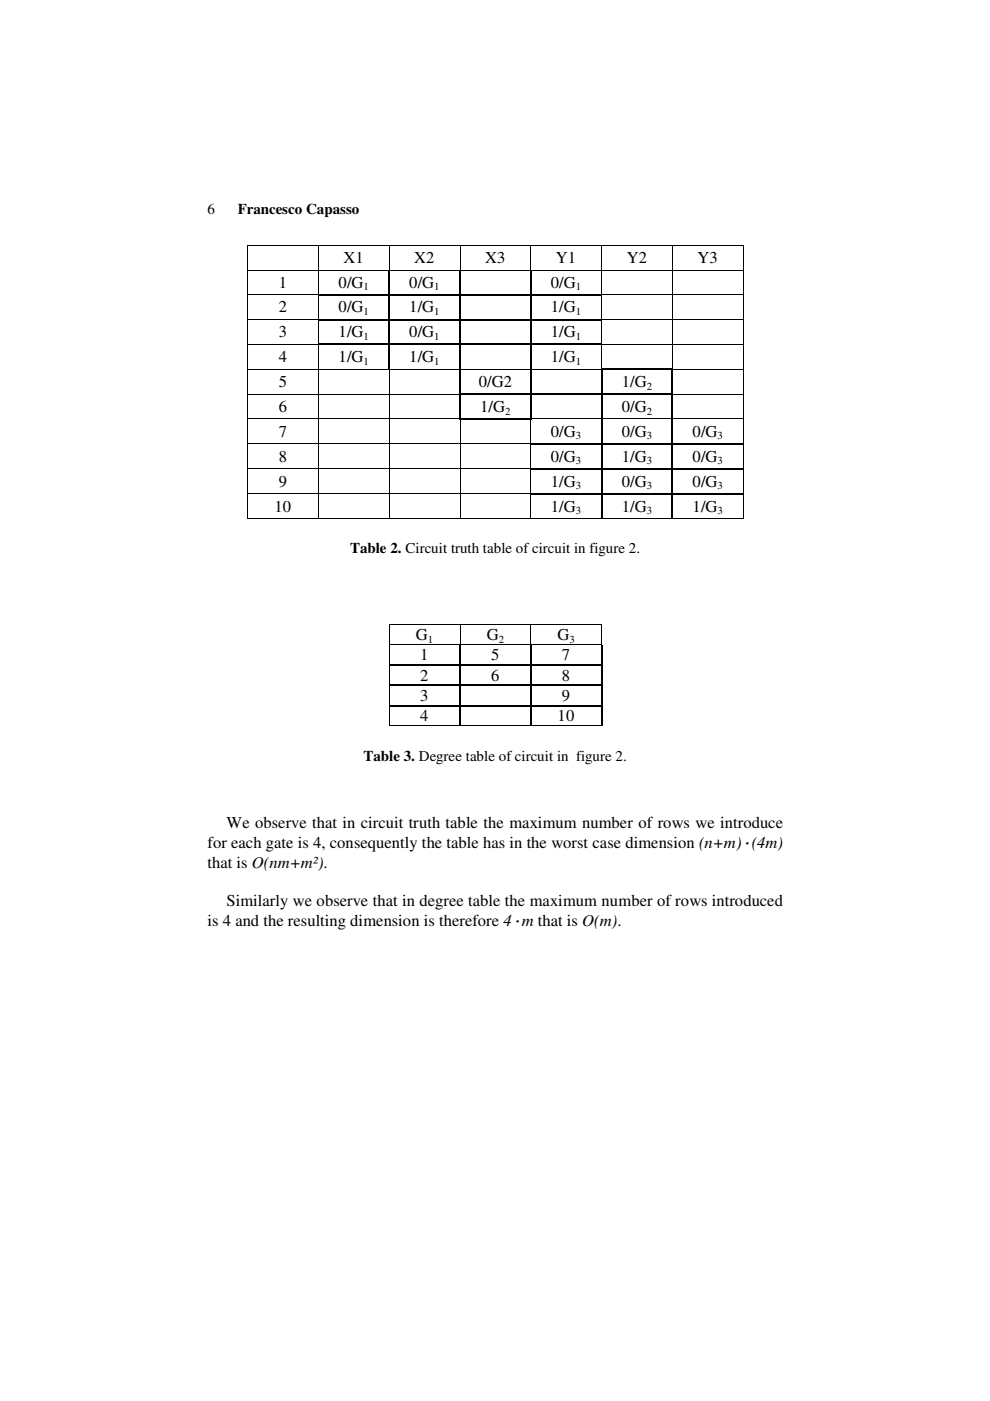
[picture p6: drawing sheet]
<svg xmlns="http://www.w3.org/2000/svg" width="210mm" height="297mm" viewBox="0 0 210 297" stroke-linecap="round" stroke-linejoin="round" font-family="sans-serif">
<defs><g id="words">
<g font-size="3.5">
<text x="72.9" y="55.8">X1</text>
<text x="87.8" y="55.8">X2</text>
<text x="102.9" y="55.8">X3</text>
<text x="117.9" y="55.8">Y1</text>
<text x="132.9" y="55.8">Y2</text>
<text x="147.9" y="55.8">Y3</text>
<text x="59.1" y="61">1</text>
<text x="71.8" y="61">0/G</text>
<text x="86.8" y="61">0/G</text>
<text x="116.8" y="61">0/G</text>
<text x="59.1" y="66.3">2</text>
<text x="59.1" y="71.5">3</text>
<text x="71.8" y="66.3">0/G</text>
<text x="71.8" y="71.5">1/G</text>
<text x="86.8" y="66.3">1/G</text>
<text x="86.8" y="71.5">0/G</text>
<text x="116.8" y="66.3">1/G</text>
<text x="116.8" y="71.5">1/G</text>
<text x="59.1" y="76.8">4</text>
<text x="71.8" y="76.8">1/G</text>
<text x="86.8" y="76.8">1/G</text>
<text x="116.8" y="76.8">1/G</text>
<text x="59.1" y="82.1">5</text>
<text x="101.5" y="82.1">0/G2</text>
<text x="131.8" y="82.1">1/G</text>
<text x="59.1" y="87.4">6</text>
<text x="101.8" y="87.4">1/G</text>
<text x="131.8" y="87.4">0/G</text>
<text x="59.1" y="92.6">7</text>
<text x="116.8" y="92.6">0/G</text>
<text x="131.8" y="92.6">0/G</text>
<text x="146.9" y="92.6">0/G</text>
<text x="59.1" y="97.9">8</text>
<text x="116.8" y="97.9">0/G</text>
<text x="131.8" y="97.9">1/G</text>
<text x="146.9" y="97.9">0/G</text>
<text x="59.1" y="103.2">9</text>
<text x="116.8" y="103.2">1/G</text>
<text x="131.8" y="103.2">0/G</text>
<text x="146.9" y="103.2">0/G</text>
<text x="58.2" y="108.5">10</text>
<text x="116.8" y="108.5">1/G</text>
<text x="131.8" y="108.5">1/G</text>
<text x="146.9" y="108.5">1/G</text>
<text x="88.2" y="135.8">G</text>
<text x="103.2" y="135.8">G</text>
<text x="118.2" y="135.8">G</text>
<text x="89.1" y="140">1</text>
<text x="104.1" y="140">5</text>
<text x="119.1" y="140">7</text>
<text x="89.1" y="144.3">2</text>
<text x="89.1" y="148.6">3</text>
<text x="104.1" y="144.3">6</text>
<text x="119.1" y="144.3">8</text>
<text x="119.1" y="148.6">9</text>
<text x="89.1" y="153">4</text>
<text x="118.2" y="153">10</text>
<text x="44" y="179.8">for each gate is 4, consequently the table has in the worst case dimension (n+m)·(4m)</text>
<text x="48" y="175.6">We observe that in circuit truth table the maximum number of rows we introduce</text>
<text x="44" y="183.9">that is O(nm+m²).</text>
<text x="44" y="196.3">is 4 and the resulting dimension is therefore 4·m that is O(m).</text>
<text x="48" y="192.1">Similarly we observe that in degree table the maximum number of rows introduced</text>
</g>
<g font-size="3.2">
<text x="44" y="45.4">6</text>
<text x="50.4" y="45.4">Francesco Capasso</text>
<text x="74.3" y="117.3">Table 2. Circuit truth table of circuit in figure 2.</text>
<text x="77.1" y="161.3">Table 3. Degree table of circuit in figure 2.</text>
</g>
<g font-size="2.3">
<text x="77.1" y="61.6">1</text>
<text x="92.1" y="61.6">1</text>
<text x="122.1" y="61.6">1</text>
<text x="77.1" y="66.8">1</text>
<text x="92.1" y="66.8">1</text>
<text x="122.1" y="66.8">1</text>
<text x="77.1" y="72.1">1</text>
<text x="77.1" y="77.3">1</text>
<text x="92.1" y="72.1">1</text>
<text x="92.1" y="77.3">1</text>
<text x="122.1" y="72.1">1</text>
<text x="122.1" y="77.3">1</text>
<text x="137.1" y="82.6">2</text>
<text x="107.1" y="87.9">2</text>
<text x="137.1" y="87.9">2</text>
<text x="122.1" y="93.2">3</text>
<text x="137.1" y="93.2">3</text>
<text x="152.1" y="93.2">3</text>
<text x="122.1" y="98.5">3</text>
<text x="137.1" y="98.5">3</text>
<text x="152.1" y="98.5">3</text>
<text x="122.1" y="103.7">3</text>
<text x="137.1" y="103.7">3</text>
<text x="152.1" y="103.7">3</text>
<text x="122.1" y="109">3</text>
<text x="137.1" y="109">3</text>
<text x="152.1" y="109">3</text>
<text x="90.7" y="136.3">1</text>
<text x="105.7" y="136.3">2</text>
<text x="120.7" y="136.3">3</text>
</g>
</g></defs>
<g fill="#000">
<path d="M52.4 52h.2v.2h-.2zM52.4 57.2h.2v.2h-.2zM67.4 52h.2v.2h-.2zM67.4 57.2h.2v.2h-.2zM82.4 57.2h.1v.2h-.1zM82.4 52h.2v.2h-.2zM82.5 57.2l.1 .2zM82.6 57.2h.2v.2h-.2zM97.4 57.2h.2v.2h-.2zM97.5 52h.1v.2h-.1zM97.6 57.2l.1 .2zM97.7 57.2h.1v.2h-.1z"/>
<path d="M112.4 57.2h.2v.2h-.2zM112.4 52h.2v.2h-.2zM112.6 57.2v.2zM112.6 57.2h.2v.2h-.2zM127.5 52h.1v.2h-.1zM127.5 57.2h.1v.2h-.1zM142.5 52h.2v.2h-.2zM142.5 57.2h.2v.2h-.2zM157.5 52h.1v.2h-.1zM157.5 57.2h.1v.2h-.1zM52.4 62.4h.2v.2h-.2zM52.4 67.6h.2v.3h-.2z"/>
<path d="M52.4 72.9h.2v.3h-.2zM52.4 78.2h.2v.2h-.2zM67.4 62.4h.2v.2h-.2zM67.4 67.6h.2v.3h-.2zM67.4 72.9h.2v.3h-.2zM67.4 78.2h.2v.2h-.2zM82.4 62.4h.2v.2h-.2zM82.4 67.6h.2v.3h-.2zM82.4 72.9h.2v.3h-.2zM82.4 78.2h.1v.2h-.1zM82.4 78.4h.2zM82.5 78.2l.1 .2z"/>
<path d="M82.6 78.2h.2v.2h-.2zM97.4 62.4h.3v.2h-.3zM97.4 67.6h.3v.3h-.3zM97.4 72.9h.3v.3h-.3zM97.4 78.2h.3v.2h-.3zM112.4 62.4h.2v.2h-.2zM112.4 67.6h.2v.3h-.2zM112.4 72.9h.2v.3h-.2zM112.4 78.2h.2v.2h-.2zM127.4 78.2h.3v.2h-.3zM127.5 62.4h.1v.2h-.1zM127.5 67.6h.1v.3h-.1z"/>
<path d="M127.5 72.9h.1v.3h-.1zM127.7 78.2h.2v.2h-.2zM142.5 78.2h.2v.2h-.2zM142.5 62.4h.2v.2h-.2zM142.5 67.6h.2v.3h-.2zM142.5 72.9h.2v.3h-.2zM157.5 62.4h.1v.2h-.1zM157.5 67.6h.1v.3h-.1zM157.5 72.9h.1v.3h-.1zM157.5 78.2h.1v.2h-.1zM52.4 83.5h.2v.2h-.2zM52.4 88.7h.2v.3h-.2z"/>
<path d="M52.4 94h.2v.3h-.2zM52.4 99.3h.2v.2h-.2zM67.4 83.5h.2v.2h-.2zM67.4 88.7h.2v.3h-.2zM67.4 94h.2v.3h-.2zM67.4 99.3h.2v.2h-.2zM82.4 83.5h.2v.2h-.2zM82.4 88.7h.2v.3h-.2zM82.4 94h.2v.3h-.2zM82.4 99.3h.2v.2h-.2zM97.4 83.5h.3v.2h-.3zM97.4 88.7h.3v.3h-.3z"/>
<path d="M97.5 94h.1v.3h-.1zM97.5 99.3h.1v.2h-.1zM97.7 88.7h.2v.3h-.2zM112.4 83.5h.2v.2h-.2zM112.4 88.7h.2v.3h-.2zM112.4 94h.2v.3h-.2zM112.4 99.3h.2v.2h-.2zM127.4 83.5h.3v.2h-.3zM127.4 88.7h.3v.3h-.3zM127.4 94h.3v.3h-.3zM127.4 99.3h.3v.2h-.3zM142.5 83.5h.2v.2h-.2z"/>
<path d="M142.5 88.7h.2v.3h-.2zM142.5 94h.2v.3h-.2zM142.5 99.3h.2v.2h-.2zM157.5 83.5h.1v.2h-.1zM157.5 88.7h.1v.3h-.1zM157.5 94h.1v.3h-.1zM157.5 99.3h.1v.2h-.1zM52.4 104.6h.2v.2h-.2zM52.4 109.9h.2v.1h-.2zM67.4 104.6h.2v.2h-.2zM67.4 109.9h.2v.1h-.2zM82.4 104.6h.2v.2h-.2z"/>
<path d="M82.4 109.9h.2v.1h-.2zM97.5 104.6h.1v.2h-.1zM97.5 109.9h.1v.1h-.1zM112.4 104.6h.2v.2h-.2zM112.4 109.9h.2v.1h-.2zM127.4 104.6h.3v.2h-.3zM127.4 109.9h.2v.1h-.2zM142.5 104.6h.2v.2h-.2zM142.5 109.9h.1v.1h-.1zM157.5 104.6h.1v.2h-.1zM157.5 109.9h.1v.1h-.1zM82.4 132.4h.2v.2h-.2z"/>
<path d="M82.4 136.7h.2v.1h-.2zM97.4 136.7h.2v.1h-.2zM97.5 132.4h.1v.2h-.1zM97.6 136.7l.1 .1zM97.7 136.7h.1v.1h-.1zM112.4 136.7h.2v.1h-.2zM112.4 132.4h.2v.2h-.2zM112.6 136.7v.1zM112.6 136.7h.2v.1h-.2zM127.4 136.7h.2v.1h-.2zM127.5 132.4h.1v.2h-.1zM127.6 136.7l.1 .1z"/>
<path d="M82.4 140.9h.2v.2h-.2zM82.4 145.2h.2v.3h-.2zM82.4 149.5h.2v.3h-.2zM82.4 153.8h.2v.2h-.2zM97.4 140.9h.3v.2h-.3zM97.4 145.2h.3v.3h-.3zM97.4 149.5h.3v.3h-.3zM97.4 153.8h.2v.2h-.2zM112.4 140.9h.2v.2h-.2zM112.4 145.2h.2v.3h-.2zM112.4 149.5h.2v.3h-.2zM112.4 153.8h.2v.2h-.2z"/>
<path d="M127.4 140.9h.3v.2h-.3zM127.4 145.2h.3v.3h-.3zM127.4 149.5h.3v.3h-.3zM127.4 153.8h.3v.2h-.3z"/>
</g>
<g fill="none" stroke="#000" stroke-width=".21">
<path d="M52.5 52.2v5M52.5 57.4v5M52.6 52.1h14.8M52.6 57.3h14.8M67.5 52.2v5M67.5 57.4v5M67.6 52.1h14.8M67.6 57.3h14.8M82.5 52.2v5M82.6 52.1h14.9M82.8 57.3h14.6M97.5 52.2v5"/>
<path d="M97.6 52.1h14.8M97.8 57.3h14.6M112.5 52.2v5M112.6 52.1h14.9M112.8 57.3h14.7M127.6 52.2v5M127.6 57.4v5M127.6 52.1h14.9M127.6 57.3h14.9M142.6 52.2v5M142.6 57.4v5M142.7 52.1h14.8"/>
<path d="M142.7 57.3h14.8M157.6 52.2v5M157.6 57.4v5M52.5 62.6v5M52.5 67.9v5M52.5 73.2v5M52.5 78.4v5.1M52.6 62.4h14.8M52.6 67.7h14.8M52.6 73h14.8M52.6 78.3h14.8M67.5 62.6v5"/>
<path d="M67.5 67.9v5M67.5 73.2v5M67.5 78.4v5.1M67.6 78.3h14.8M82.5 78.4v5.1M82.8 78.3h14.6M97.7 78.3h14.7M112.6 78.3h14.8M127.6 62.6v5M127.6 67.9v5M127.6 73.2v5M127.6 62.4h14.9"/>
<path d="M127.6 67.7h14.9M127.6 73h14.9M142.6 62.6v5M142.6 67.9v5M142.6 73.2v5M142.7 62.4h14.8M142.7 67.7h14.8M142.7 73h14.8M142.7 78.3h14.8M157.6 62.6v5M157.6 67.9v5M157.6 73.2v5"/>
<path d="M157.6 78.4v5.1M52.5 83.7v5M52.5 89v5M52.5 94.3v5M52.5 99.5v5.1M52.6 83.6h14.8M52.6 88.8h14.8M52.6 94.1h14.8M52.6 99.4h14.8M67.5 83.7v5M67.5 89v5M67.5 94.3v5"/>
<path d="M67.5 99.5v5.1M67.6 83.6h14.8M67.6 88.8h14.8M67.6 94.1h14.8M67.6 99.4h14.8M82.5 83.7v5M82.5 89v5M82.5 94.3v5M82.5 99.5v5.1M82.6 83.6h14.8M82.6 88.8h14.8M82.6 94.1h14.9"/>
<path d="M82.6 99.4h14.9M97.5 89v5M97.5 94.3v5M97.5 99.5v5.1M97.6 94.1h14.8M97.6 99.4h14.8M112.5 89v5M112.5 94.3v5M112.5 99.5v5.1M112.6 88.8h14.8M127.7 88.8h14.8M142.7 83.6h14.8"/>
<path d="M142.7 88.8h14.8M157.6 83.7v5M157.6 89v5M157.6 94.3v5M157.6 99.5v5.1M52.5 104.8v5.1M52.6 104.6h14.8M52.6 109.9h14.8M67.5 104.8v5.1M67.6 104.6h14.8M67.6 109.9h14.8M82.5 104.8v5.1"/>
<path d="M82.6 104.6h14.9M82.6 109.9h14.9M97.5 104.8v5.1M97.6 104.6h14.8M97.6 109.9h14.8M112.5 104.8v5.1M112.6 109.9h14.8M127.6 109.9h14.9M142.6 109.9h14.9M157.6 104.8v5.1M82.5 132.6v4.1M82.5 136.8v4.1"/>
<path d="M82.6 132.5h14.9M82.6 136.7h14.8M97.5 132.6v4.1M97.6 132.5h14.8M97.8 136.7h14.6M112.5 132.6v4.1M112.6 132.5h14.9M112.8 136.7h14.6M127.6 132.6v4.1M82.5 141.1v4.1M82.5 145.5v4M82.5 149.8v4"/>
<path d="M82.6 153.9h14.8M97.6 153.9h14.8M112.6 153.9h14.8"/>
</g>
<g fill="none" stroke="#000" stroke-width=".25">
<path d="M82.5 57.4v5M97.5 57.4v5M112.5 57.4v5M67.6 62.5h14.8M67.6 67.8h14.8M67.6 73h14.8M82.5 62.6v5M82.5 67.9v5M82.5 73.2v5M82.6 62.5h14.8M82.6 67.8h14.8M82.6 73h14.8"/>
<path d="M97.5 62.6v5M97.5 67.9v5M97.5 73.2v5M97.5 78.4v5.1M97.7 62.5h14.7M97.7 67.8h14.7M97.7 73h14.7M112.5 62.6v5M112.5 67.9v5M112.5 73.2v5M112.5 78.4v5.1M112.6 62.5h14.9"/>
<path d="M112.6 67.8h14.9M112.6 73h14.9M127.6 78.4v5.1M127.9 78.3h14.6M142.6 78.4v5.1M97.5 83.7v5M97.7 83.6h14.7M97.9 88.9h14.5M112.5 83.7v5M112.6 94.1h14.8M112.6 99.4h14.8M112.6 83.6h14.8"/>
<path d="M127.6 83.7v5M127.6 89v5M127.6 94.3v5M127.6 99.5v5.1M127.7 83.6h14.8M127.7 94.1h14.8M127.7 99.4h14.8M142.6 83.7v5M142.6 89v5M142.6 94.3v5M142.6 99.5v5.1M142.7 94.1h14.8"/>
<path d="M142.7 99.4h14.8M112.6 104.7h14.8M127.6 104.8v5.1M127.7 104.7h14.8M142.6 104.8v5.1M142.7 104.7h14.8M97.5 136.8v4.1M112.5 136.8v4.1M127.6 136.8v4.1M82.6 141h14.8M82.6 145.3h14.8M82.6 149.6h14.8"/>
<path d="M97.5 141.1v4.1M97.5 145.5v4M97.5 149.8v4M97.7 141h14.7M97.7 145.3h14.7M97.7 149.6h14.7M112.5 141.1v4.1M112.5 145.5v4M112.5 149.8v4M112.6 141h14.8M112.6 145.3h14.8M112.6 149.6h14.8"/>
<path d="M127.6 141.1v4.1M127.6 145.5v4M127.6 149.8v4"/>
</g>
<use href="#words"/>
</svg>
